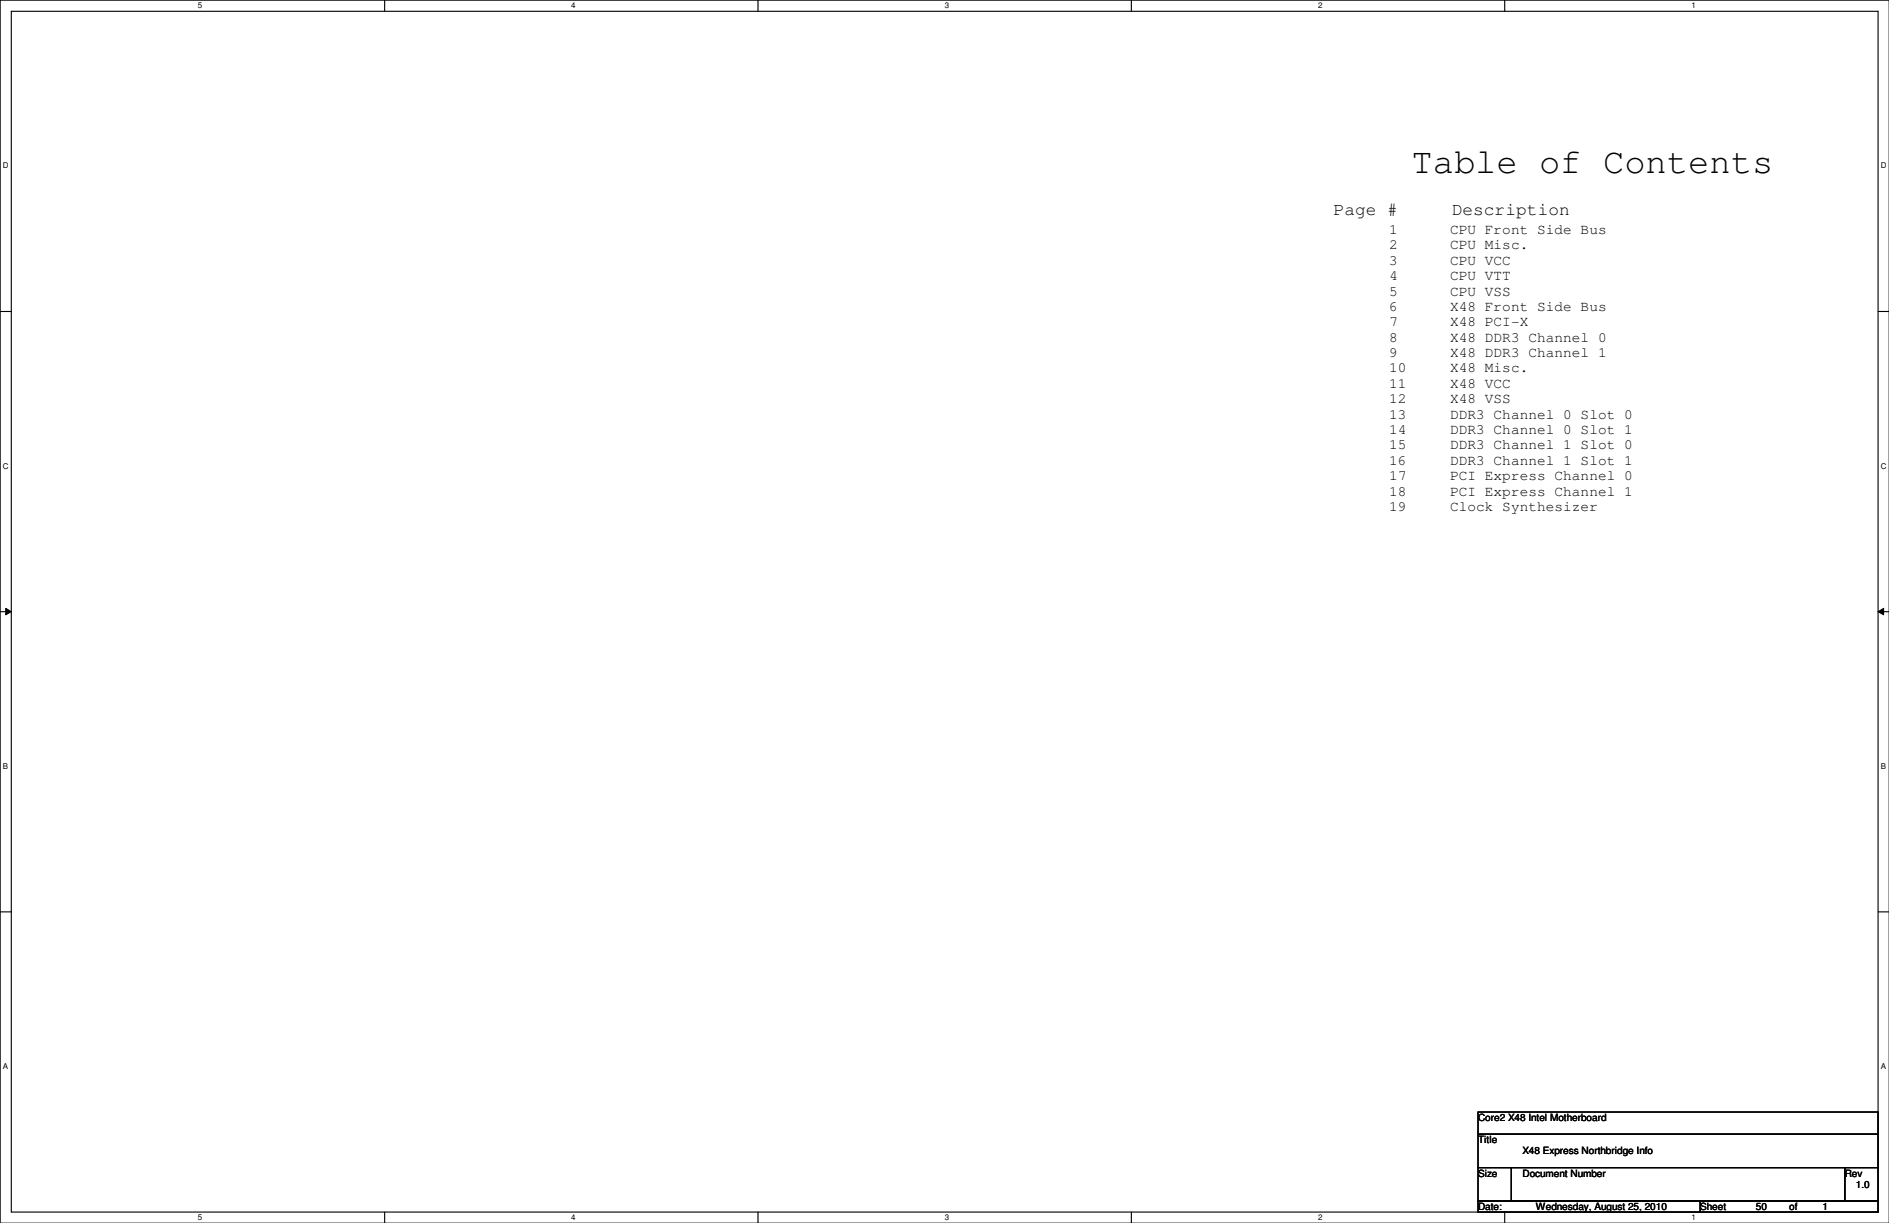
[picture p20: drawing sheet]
<svg xmlns="http://www.w3.org/2000/svg" width="432mm" height="279mm" viewBox="0 0 432 279" stroke-linecap="round" stroke-linejoin="round" font-family="sans-serif">
<defs><g id="words">
<text font-size="8.1" x="322.6" y="39.6">Table of Contents</text>
<g font-size="4.1">
<text x="304.8" y="49">Page #</text>
<text x="331.9" y="49">Description</text>
</g>
<g font-size="3.3">
<text x="317.5" y="53.5">1</text>
<text x="331.5" y="53.5">CPU Front Side Bus</text>
<text x="317.5" y="57">2</text>
<text x="331.5" y="57">CPU Misc.</text>
<text x="317.5" y="60.5">3</text>
<text x="317.5" y="64">4</text>
<text x="331.5" y="60.5">CPU VCC</text>
<text x="331.5" y="64">CPU VTT</text>
<text x="317.5" y="67.5">5</text>
<text x="317.5" y="71">6</text>
<text x="331.5" y="67.5">CPU VSS</text>
<text x="331.5" y="71">X48 Front Side Bus</text>
<text x="317.5" y="74.5">7</text>
<text x="331.5" y="74.5">X48 PCI-X</text>
<text x="317.5" y="78.1">8</text>
<text x="317.5" y="81.6">9</text>
<text x="331.5" y="78.1">X48 DDR3 Channel 0</text>
<text x="331.5" y="81.6">X48 DDR3 Channel 1</text>
<text x="317.5" y="85.1">10</text>
<text x="317.5" y="88.6">11</text>
<text x="331.5" y="85.1">X48 Misc.</text>
<text x="331.5" y="88.6">X48 VCC</text>
<text x="317.5" y="92.1">12</text>
<text x="317.5" y="95.6">13</text>
<text x="331.5" y="92.1">X48 VSS</text>
<text x="331.5" y="95.6">DDR3 Channel 0 Slot 0</text>
<text x="317.5" y="99.1">14</text>
<text x="331.5" y="99.1">DDR3 Channel 0 Slot 1</text>
<text x="317.5" y="102.7">15</text>
<text x="317.5" y="106.2">16</text>
<text x="331.5" y="102.7">DDR3 Channel 1 Slot 0</text>
<text x="331.5" y="106.2">DDR3 Channel 1 Slot 1</text>
<text x="317.5" y="109.7">17</text>
<text x="317.5" y="113.2">18</text>
<text x="331.5" y="109.7">PCI Express Channel 0</text>
<text x="331.5" y="113.2">PCI Express Channel 1</text>
<text x="317.5" y="116.7">19</text>
<text x="331.5" y="116.7">Clock Synthesizer</text>
</g>
<g font-size="2.3">
<text x="337.9" y="256.1">Core2 X48 Intel Motherboard</text>
<text x="337.9" y="261.2">Title</text>
<text x="348" y="263.7">X48 Express Northbridge Info</text>
<text x="337.9" y="268.8">Size</text>
<text x="348" y="268.8">Document Number</text>
<text x="421.7" y="268.8">Rev</text>
<text x="424.2" y="271.4">1.0</text>
<text x="337.9" y="276.4">Date:</text>
<text x="351.1" y="276.4">Wednesday, August 25, 2010</text>
<text x="388.7" y="276.4">Sheet</text>
<text x="401.4" y="276.4">50</text>
<text x="409" y="276.4">of</text>
<text x="416.6" y="276.4">1</text>
</g>
<g font-size="1.8">
<text x="45.3" y="1.9">5</text>
<text x="130.6" y="1.9">4</text>
<text x="215.9" y="1.9">3</text>
<text x="301.3" y="1.9">2</text>
<text x="386.6" y="1.9">1</text>
<text x=".7" y="38.5">D</text>
<text x="429.9" y="38.5">D</text>
<text x=".7" y="107.1">C</text>
<text x="429.9" y="107.1">C</text>
<text x=".7" y="175.6">B</text>
<text x="429.9" y="175.6">B</text>
<text x=".7" y="244.2">A</text>
<text x="429.9" y="244.2">A</text>
<text x="45.3" y="278.8">5</text>
<text x="130.6" y="278.8">4</text>
<text x="215.9" y="278.8">3</text>
<text x="301.3" y="278.8">2</text>
<text x="386.6" y="278.8">1</text>
</g>
</g></defs>
<path d="M0 0h431.8v279.4h-431.8zM2.6 2.6h426.7v274.3h-426.7z" fill="none" stroke="#000" stroke-width=".25"/>
<g fill="#fff">
<path d="M45.3 .3h.9v2h-.9z"/>
<path d="M45.3 277.2h.9v1.9h-.9z"/>
</g>
<path d="M87.9 0v2.6M87.9 276.9v2.5" fill="none" stroke="#000" stroke-width=".25"/>
<g fill="#fff">
<path d="M130.6 .3h1v2h-1z"/>
<path d="M130.6 277.2h1v1.9h-1z"/>
</g>
<path d="M173.3 0v2.6M173.3 276.9v2.5" fill="none" stroke="#000" stroke-width=".25"/>
<g fill="#fff">
<path d="M215.9 .3h1v2h-1z"/>
<path d="M215.9 277.2h1v1.9h-1z"/>
</g>
<path d="M258.6 0v2.6M258.6 276.9v2.5" fill="none" stroke="#000" stroke-width=".25"/>
<g fill="#fff">
<path d="M301.3 .3h1v2h-1z"/>
<path d="M301.3 277.2h1v1.9h-1z"/>
</g>
<path d="M344 0v2.6M344 276.9v2.5" fill="none" stroke="#000" stroke-width=".25"/>
<g fill="#fff">
<path d="M386.6 .3h1v2h-1z"/>
<path d="M386.6 277.2h1v1.9h-1z"/>
<path d="M.7 36.9h1.2v2h-1.2z"/>
<path d="M429.9 36.9h1.3v2h-1.3z"/>
<path d="M.7 105.5h1.2v1.9h-1.2z"/>
<path d="M429.9 105.5h1.3v1.9h-1.3z"/>
</g>
<path d="M0 71.2h2.6M429.3 71.2h2.5" fill="none" stroke="#000" stroke-width=".25"/>
<g fill="#fff">
<path d="M.7 174h1.2v2h-1.2z"/>
<path d="M429.9 174h1.2v2h-1.2z"/>
</g>
<path d="M0 139.7h2.6M429.3 139.7h2.5" fill="none" stroke="#000" stroke-width=".25"/>
<path d="M1.3 139l1.3 .7-1.3 .8zM429.3 139.7l1.3-.7v1.5z" fill="#000"/>
<path d="M1.3 139l1.3 .7-1.3 .8zM429.3 139.7l1.3-.7v1.5z" fill="none" stroke="#000" stroke-width=".23"/>
<g fill="#fff">
<path d="M.7 242.6h1.2v2h-1.2z"/>
<path d="M429.9 242.6h1.2v2h-1.2z"/>
</g>
<path d="M0 208.3h2.6M429.3 208.3h2.5M337.9 254h91.4v5.1h-91.4zM337.9 259.1h91.4v7.6h-91.4zM337.9 266.7h7.6v7.7h-7.6zM337.9 274.4h50.8v2.5h-50.8zM345.5 266.7h76.2v7.7h-76.2zM388.7 274.4h40.6v2.5h-40.6zM421.7 266.7h7.6v7.7h-7.6z" fill="none" stroke="#000" stroke-width=".25"/>
<use href="#words"/>
</svg>
